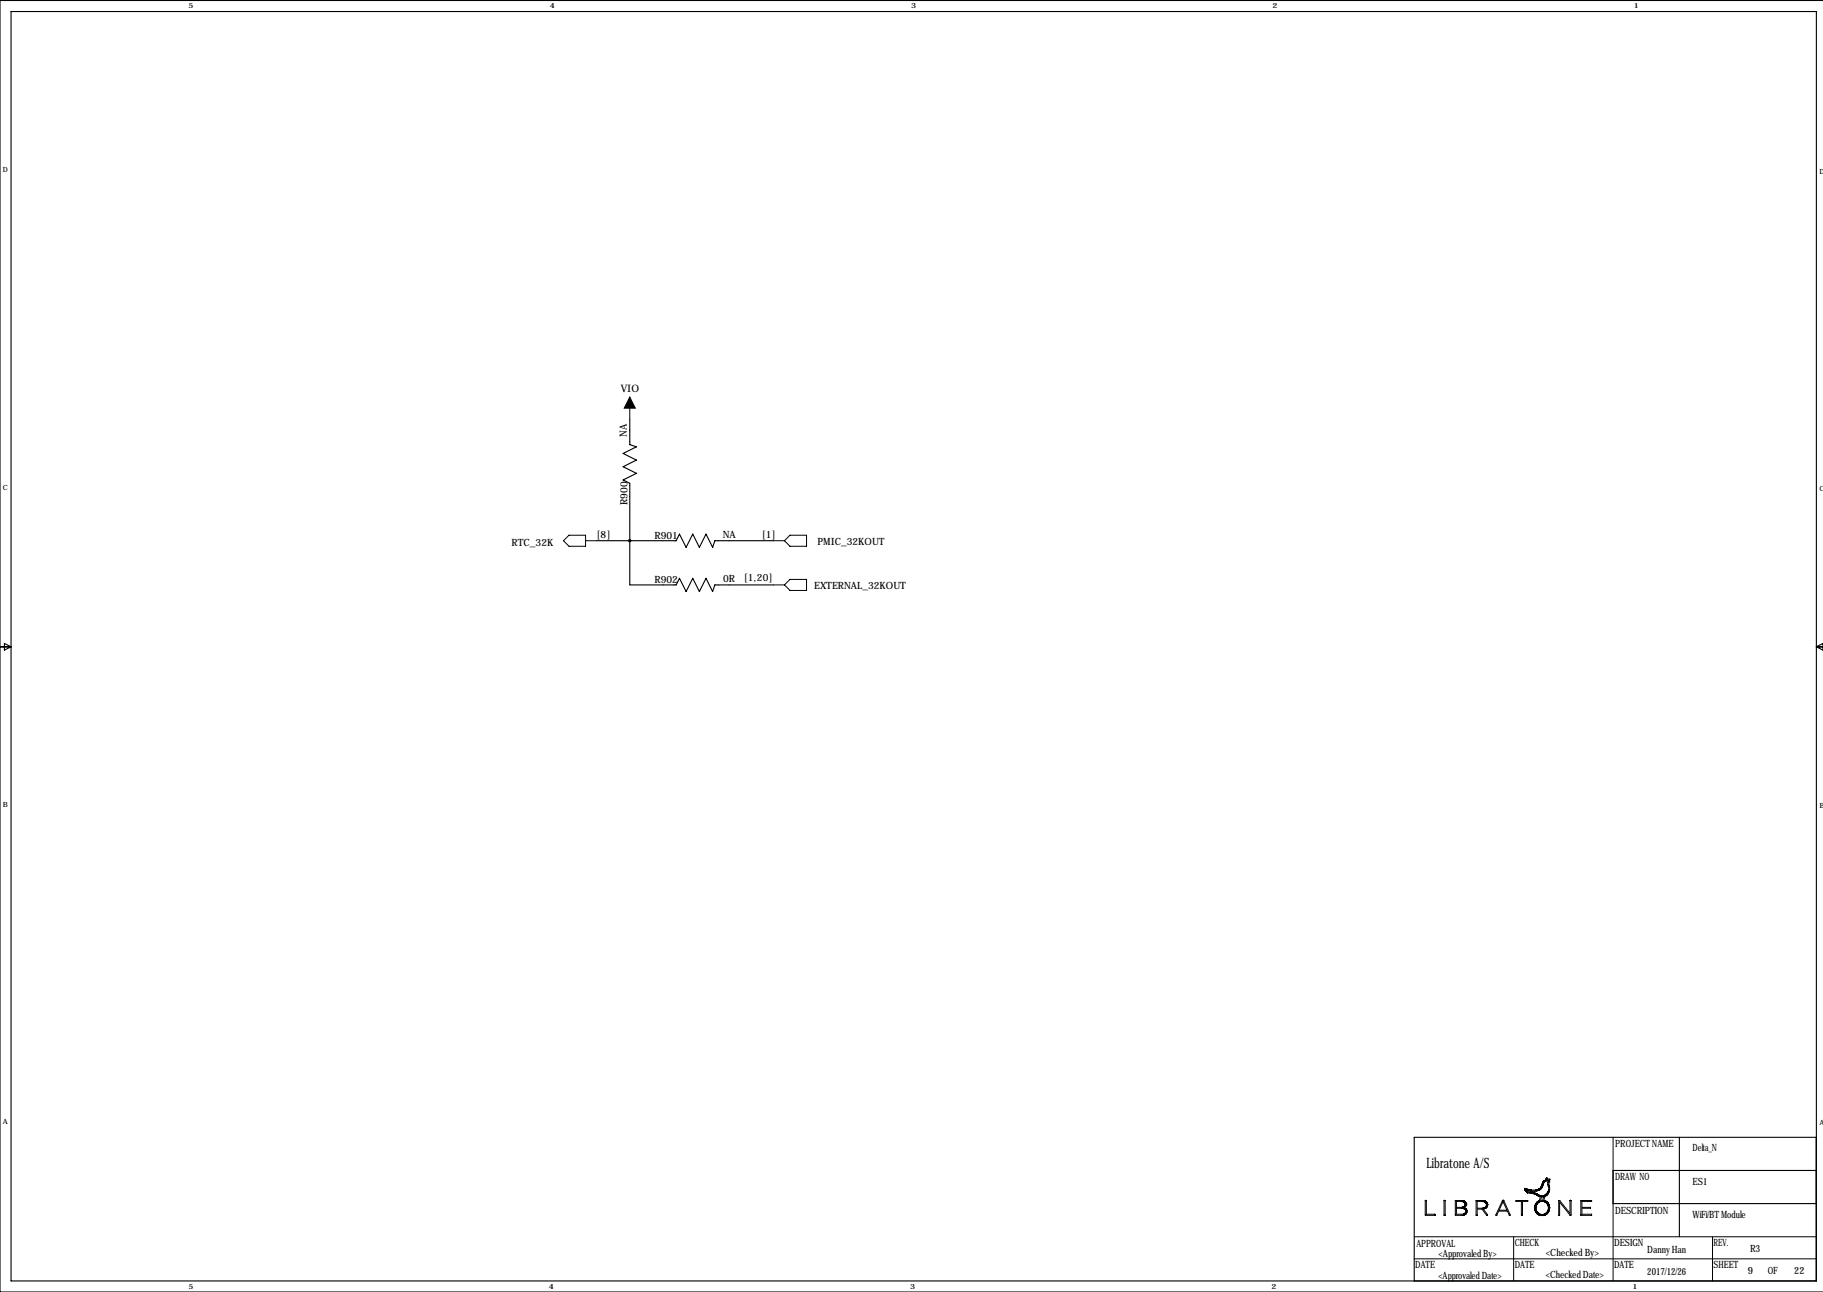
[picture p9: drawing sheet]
<svg xmlns="http://www.w3.org/2000/svg" width="419mm" height="297mm" viewBox="0 0 419 297" stroke-linecap="round" stroke-linejoin="round" font-family="sans-serif">
<defs><g id="words">
<text font-size="3.3" x="327.9" y="268.5">Libratone A/S</text>
<text font-size="2.4" x="142.7" y="90">VIO</text>
<g font-size="2.3">
<text x="144.1" y="100.4" transform="rotate(-90 144.1 100.4)">NA</text>
<text x="144.3" y="116.1" transform="rotate(-90 144.3 116.1)">R900</text>
<text x="117.6" y="125.6">RTC_32K</text>
<text x="137.2" y="123.6">[8]</text>
<text x="150.5" y="123.8">R901</text>
<text x="166.1" y="123.6">NA</text>
<text x="175.2" y="123.6">[1]</text>
<text x="188" y="125.3">PMIC_32KOUT</text>
<text x="150.5" y="134">R902</text>
<text x="166.3" y="133.8">0R</text>
<text x="171" y="133.6">[1,20]</text>
<text x="187.2" y="135.5">EXTERNAL_32KOUT</text>
<text x="371.3" y="263.8">PROJECT NAME</text>
<text x="389.1" y="264.5">Delta_N</text>
<text x="371.3" y="271.4">DRAW NO</text>
<text x="389.1" y="272.4">ES1</text>
<text x="371.3" y="279">DESCRIPTION</text>
<text x="389.1" y="280">WiFi/BT Module</text>
<text x="325.6" y="286.6">APPROVAL</text>
<text x="348.2" y="286.4">CHECK</text>
<text x="371.1" y="286.4">DESIGN</text>
<text x="394" y="286.4">REV.</text>
<text x="402.3" y="287.9">R3</text>
<text x="325.4" y="291.5">DATE</text>
<text x="330.7" y="288.9">&lt;Approvaled By&gt;</text>
<text x="330.7" y="294">&lt;Approvaled Date&gt;</text>
<text x="348.2" y="291.5">DATE</text>
<text x="355.3" y="288.7">&lt;Checked By&gt;</text>
<text x="355.3" y="293.7">&lt;Checked Date&gt;</text>
<text x="371.1" y="291.5">DATE</text>
<text x="378.7" y="288.1">Danny Han</text>
<text x="378.7" y="293.2">2017/12/26</text>
<text x="394" y="291.5">SHEET</text>
<text x="401.8" y="293">9</text>
<text x="406.4" y="293">OF</text>
<text x="412.5" y="293">22</text>
</g>
<g font-size="1.6">
<text x="43.4" y="1.9">5</text>
<text x="126.4" y="1.9">4</text>
<text x="209.5" y="1.9">3</text>
<text x="292.5" y="1.9">2</text>
<text x="375.6" y="1.9">1</text>
<text x=".7" y="39.5">D</text>
<text x="418.3" y="40">D</text>
<text x=".7" y="112.7">C</text>
<text x="418.3" y="112.9">C</text>
<text x=".7" y="185.6">B</text>
<text x="418.3" y="185.8">B</text>
<text x=".7" y="258.5">A</text>
<text x="418.3" y="258.7">A</text>
<text x="43.4" y="296.3">5</text>
<text x="126.2" y="296.3">4</text>
<text x="209.2" y="296.3">3</text>
<text x="292.3" y="296.3">2</text>
<text x="375.3" y="296.3">1</text>
</g>
</g></defs>
<g fill="none" stroke="#000" stroke-width=".23">
<path d="M144.8 91.3v5.1M130.8 123h3.8v2.6h-3.8l-1.3-1.3zM134.6 124.3h2.6M177.8 124.3h2.5M177.8 134.5h2.5M181.6 123h3.8v2.6h-3.8l-1.3-1.3zM181.6 133.2h3.8v2.5h-3.8l-1.3-1.2zM327.7 276h.2v3.2h1.9l.1 .2h-2.2zM327.8 276h.1M327.9 276.1h.1M332 276l.2 .1v3.3h-.2zM332.1 276h.1"/>
<path d="M334.8 276.2l1.7 .2 .3 .3-.1 .6-.6 .3h-1.3zM334.8 277.8l1.8 .1 .4 .3v.6l-.6 .4h-1.6zM336.4 276.3l.1 .1M336.5 277.6l.2 .1M336.5 277.6v.1M336.6 276.5h.1M336.6 277.6h.1M336.6 277.3h.1M336.8 279h.1M336.8 276.9h.1M336.9 276.3l-.6-.3h-1.7v3.4h1.7l.7-.2 .2-.4 .1-.5-.7-.7M336.9 276.4l.2 .2v.5l-.4 .5"/>
<path d="M336.9 276.3v.1M337.1 276.8h.1M337.1 279h.1M337.1 278h.1M339.3 276.1l1.8-.1 .7 .4 .2 .4-.2 .7-.3 .3-.5 .1 1 1.3-.1 .2h-.2l-1-1.4h-1.1v1.4h-.3zM339.6 276.2l1.8 .2 .3 .4v.5l-.6 .4-1.5 .1zM341.3 277.6v.1M341.3 276.3v.1M341.4 276.4h.1M341.7 277.6v.1M341.7 277h.1M341.7 276.3v.1"/>
<path d="M341.9 276.6h.1M341.9 277.3v.1M342 277h.1M345.4 276l.3 .1 1.5 3.3h-.2l-.4-1h-2.1l-.4 1h-.2zM345.5 276h.1M345.5 276.3l1 1.9h-1.9zM348.6 276l2.6 .1v.1h-1.2v3.2h-.2v-3.2h-1.2zM349.8 279.4h.1M350.6 273.7h.1M350.7 273.8l.3 .3M350.7 273.7v.1M350.8 273.3h.1"/>
<path d="M351 273.7l-.1-.1h.2l.1 .4 1.4 .2 1.8 .8 .8-.2 .6-.6M351 274.1l1.8 .4 1.3 .6-.2 1-.6 .4-.4 .7 .1 1.3 .7 .8M351 274.2h.1M351 273.8h.1M351.1 273.7l1.8 .2 1.1-.3 .4-.4 .5-1.4 .7-.6 .2 .3 .3-.1-.2 .3 .2 1.9-.3 .5M351.2 274.2h.1M351.5 273.7v.1M352.4 274.1v.1M352.8 277.4h.1M352.8 277.9l.1 .1M353.1 277.7h.1M353.1 274.6h.1"/>
<path d="M353.2 276.5h.1M353.2 278.4h.1M353.2 278.9h.1M353.2 277h.1M353.3 279h.1M353.4 276.8l.3-.4 .6-.2 .8 .1 .6 .5M353.4 276.8l-.3 .5v.8l.6 .9M353.4 276.8h.1M353.4 276.3v.1M353.5 273.7v.1M353.5 274.6h.1M353.7 279.3h.1"/>
<path d="M353.7 279h.1M353.9 275v.1M353.9 276.3l-.1 .1M353.9 273.3h.1M354.1 273.4h.1M354.2 279.4v.1M354.3 273.3h.1M354.4 275.2l.4-.1-.1 .9h-.5zM354.5 272.1h.1M354.5 272.9h.1M354.9 271.5v.1M354.9 271.9v.1"/>
<path d="M354.9 279.4l-.1 .1M355 271.8h.1M355.1 275.1h.1M355.1 275.1l-.2 .9 .7 .3 .5 .6v1.5l-.4 .7-.5 .3h-1.2l-.3-.1M355.2 276.3v.1M355.3 279h.1M355.4 271.5h.1M355.4 274.9h.1M355.4 271h.1M355.4 271l.3-.2 .2 .4 .4-.1-.2 .6 .2 1.9-.4 .9-.8 .5M355.4 271l-.2 .4-.4 .2-.5 1.4-.5 .4-.8 .2h-1l-1.5-.4v.2l.2 .3M355.7 276.3v.1"/>
<path d="M355.7 276.8l.3 .8-.2 .9M355.7 276.8h.1M355.8 274.6h.1M355.8 278.5v.1M355.8 278.6l-.9 .6h-.8l-.4-.2M355.8 274.1v.1M355.9 271.9h.1M355.9 274h.1M355.9 278.8h.1M355.9 276.6h.1M355.9 278.3h.1M355.9 277.1h.1"/>
<path d="M355.9 272.4h.1M355.9 274.4v.1M356 278.6h.1M356.1 271.7h.1M356.2 277.7h.1M358.3 276h.3l2.3 3v-3l.3 .1-.1 3.3h-.2l-2.4-3v3h-.2zM361.1 276h.1M363.5 276l2.4 .1v.1h-2.2v1.4h2v.2h-2v1.4h2.2v.2h-2.4zM370.8 261.5v33M325.1 284.3h92.5M325.1 289.4h92.4M348 284.3v10.2"/>
<path d="M393.7 284.3v10.2"/>
</g>
<g fill="none" stroke="#000" stroke-width=".25">
<path d="M2.5 2.7h415.1v291.8h-415.1zM419.1 .1h-419.1v296.9h419.1M144.8 96.4v5.8l1.5 .5-3 1.6 3 1.5-3 1.5 3 1.5-3 1.5 1.5 .8v13.2M137.2 124.3h18.2l.8-1.5 1.5 3 1.6-3 1.5 3 1.5-3 1.5 3 .5-1.5h13.5M144.8 124.3h.1M144.8 124.3v10.2h10.6l.8-1.5 1.5 3 1.6-3 1.5 3 1.5-3 1.5 3 .5-1.5h13.5M0 148.7h2.5M1 147.9l1.5 .8-1.5 .8zM417.6 148.7h1.5M417.6 148.7l1.5-.8v1.6zM386.1 261.5v22.8M417.5 261.5h-92.4v33"/>
<path d="M417.6 269.1h-46.8v7.6h46.8"/>
</g>
<path d="M144.8 91.3l1.2 2.5h-2.5z" fill="#000" stroke="#000" stroke-width=".23"/>
<use href="#words"/>
</svg>
